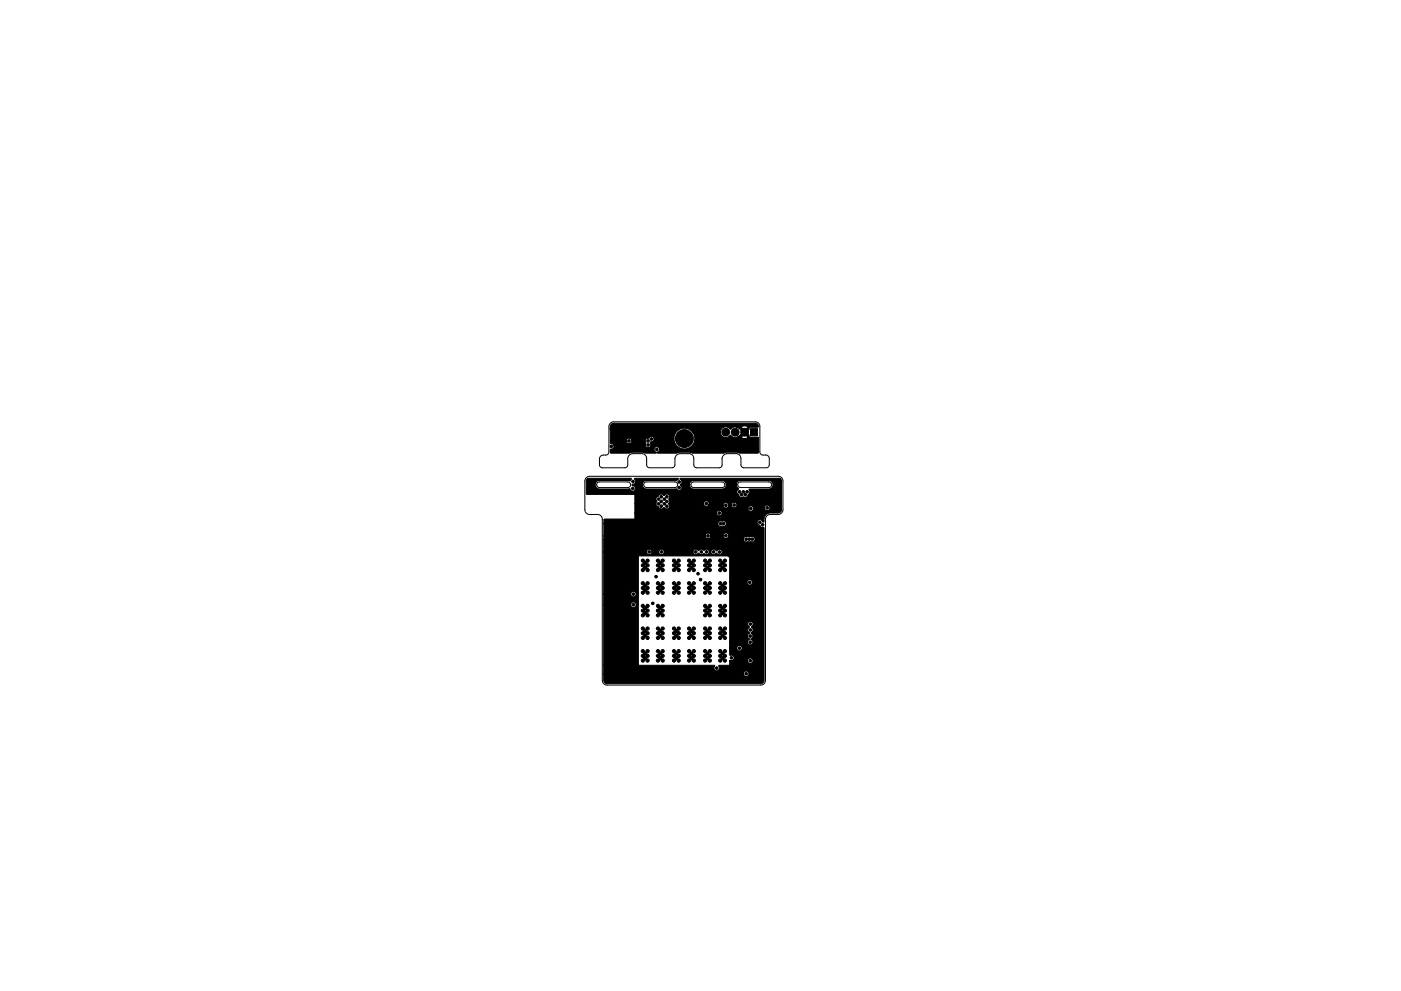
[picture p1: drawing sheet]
<svg xmlns="http://www.w3.org/2000/svg" width="297mm" height="210mm" viewBox="0 0 297 210" stroke-linecap="round" stroke-linejoin="round" font-family="sans-serif">
<path d="M129.4 89.8l.7-.3h30.2a.95 .95 0 0 1 .8 1v5.5l.4 .5h.8a.72 .72 0 0 1 .8 .7v1.6l-.2 .3-.4 .1h-5l-.4-.4v-1.6a1.02 1.02 0 0 0-.9-1h-2.1a1.14 1.14 0 0 0-1 1v1.6l-.2 .3-.4 .1h-5l-.4-.4v-1.6a1.03 1.03 0 0 0-.9-1h-2.1a1.14 1.14 0 0 0-1 1v1.6l-.2 .3-.4 .1h-5l-.4-.4v-1.6a1.02 1.02 0 0 0-.9-1h-2.1a1.14 1.14 0 0 0-1 1v1.6l-.2 .3-.4 .1h-5l-.4-.4v-1.6a.87 .87 0 0 1 .8-.7h.8l.4-.5v-5.6zM124.3 101.4l.7-.3h40a1 1 0 0 1 1 1v6.1a1.01 1.01 0 0 1-1 .9h-1.7a1 1 0 0 0-1 1v34.2a1 1 0 0 1-1 1h-32.6a1 1 0 0 1-1-1v-34.2a1 1 0 0 0-1-1h-1.7a1.01 1.01 0 0 1-1-.9v-6.1zM126.7 102.4l.4-.2h6l.4 .3 .2 .4-.2 .4-.3 .1h-6.1l-.6-.3zM136.7 102.4l.4-.2h6l.4 .3 .2 .4-.2 .4-.4 .1h-6l-.6-.3zM146.7 102.4l.4-.2h6l.4 .3 .2 .4-.2 .4-.4 .1h-6l-.6-.3zM156.6 102.4l.4-.2h6l.4 .3 .2 .4-.2 .4-.3 .1h-6.1l-.6-.3z" fill="none" stroke="#000" stroke-width=".21"/>
<g fill="#000" stroke="#000" stroke-width=".21">
<path d="M159.1 90.9h1.5v1.5h-1.5zM129.6 90l.5-.2h30.1a.54 .54 0 0 1 .5 .8l-1.6 .1-.9 1 .9 1 1.7 .1v3.2l-.1 .1h-3.9l-.6-.2h-2.1l-.7 .2h-6.6l-.6-.2h-2.1l-.7 .2h-3.9l-.1-.2a.59 .59 0 0 0 .3-.9 .59 .59 0 0 0-1 .1 .59 .59 0 0 0 .4 .9l-.1 .1h-2.2l-.6-.2h-2.1l-.7 .2h-3.9l-.1-.7a.82 .82 0 0 0 .7-1h6.7v.1a.62 .62 0 0 0 1 .4 .62 .62 0 0 0 .1-1l.2-.2a.57 .57 0 0 0 .6-.7h4.2l.2 .9 .7 .9 .7 .4h.9l1-.4 .7-.9 .2-1.1-.5-1.1h5.9l.1 .2a1.2 1.2 0 0 0 .9 .9 1.2 1.2 0 0 0 1.2-.5l.8 .5h1.4a1.29 1.29 0 0 0 1.5 0l-.7-.7-.8 .7h-1l.7-.4 .7-.7-.7-.7-.7-.4h1l.8 .7 .7-.7a1.24 1.24 0 0 0-1.5 0h-1a1.16 1.16 0 0 0-1.2 .5l-.3-.3a1.13 1.13 0 0 0-1.9 .9h-5.9l-.9-.7-1.1-.1-.8 .2-.5 .4-.4 .7-.2 .8h-4.2a.64 .64 0 0 0-.6-.4 .64 .64 0 0 0-.7 .4 .68 .68 0 0 0-.5 1.1l-.1 .3h-6.7l-.7-.4v-.5l3.4 .1a.58 .58 0 0 0 .8 .5 .58 .58 0 0 0 .1-1 .58 .58 0 0 0-.9 .3v.1h-3.4v-3zM124.5 101.6l9.3-.1 .1 .1-.4 .5-6.6-.1a.9 .9 0 0 0-.7 .8 .9 .9 0 0 0 .7 .9h6.4a.31 .31 0 0 1 .3 0 .31 .31 0 0 1 .2 .3 .6 .6 0 0 0 .9-.3 .6 .6 0 0 0-.7-.7v-.2a.69 .69 0 0 0 .6-.4 .69 .69 0 0 0 0-.7v-.2h9.1l.2 .1-.5 .4h-6.5a.9 .9 0 0 0-.7 .8 .9 .9 0 0 0 .7 .9h6.5a.64 .64 0 0 0 1 .2 .64 .64 0 0 0-.2-1.1l2 .1a.93 .93 0 0 0 .8 .8l6.1 .1a.91 .91 0 0 0 .9-.8v-.2h2.1l.5 1a.64 .64 0 0 0-.4 .6 .64 .64 0 0 0 .4 .6 .75 .75 0 0 0 1.1 .5 .71 .71 0 0 0 1-.6 .75 .75 0 0 0 .1-1.1h4.2a.9 .9 0 0 0 .9-.8 .9 .9 0 0 0-.5-1h-6.6a.91 .91 0 0 0-.7 .8h-2.1a.93 .93 0 0 0-.8-.8h-6.3a.91 .91 0 0 0-.7 .8h-2l.1-.1a.65 .65 0 0 0-.2-1.1l.2-.1h21.1l.3 .6v6.2l-.2 .3-.4 .2h-1.8a1.29 1.29 0 0 0-1.3 1.3v.6l-.2 .1a.62 .62 0 0 0-.9-.5 .62 .62 0 0 0-.2 1l.4 .1 .3 .5 .6 .1v32.4a.7 .7 0 0 1-.7 .6h-32.7a.7 .7 0 0 1-.6-.7v-1.4h29.6a.58 .58 0 0 0 .8 .6 .58 .58 0 0 0 .2-1 .58 .58 0 0 0-1 .3v.1h-29.6v-1.8h23.4l.2 .2a.61 .61 0 0 0 0 .9 .61 .61 0 0 0 .9-.1 .61 .61 0 0 0-.1-.9l2.3-.1v-.9h3.8a.58 .58 0 0 0 .8 .5 .58 .58 0 0 0 .1-1 .58 .58 0 0 0-.9 .3v.2l-3.7-.1a.62 .62 0 0 0 .9-.6 .62 .62 0 0 0-1-.5v-1.5h1.5a.58 .58 0 0 0 .8 .5 .58 .58 0 0 0 .1-.9 .58 .58 0 0 0-.9 .3v.1h-1.5v-1.3h3.8a.61 .61 0 0 0 .6 .6 .61 .61 0 0 0 .6-.5 .61 .61 0 0 0-.5-.7 .7 .7 0 0 0 .4-.6 .7 .7 0 0 0-.4-.7l.1-.1a.63 .63 0 0 0 .4-.6 .63 .63 0 0 0-.4-.6 .59 .59 0 0 0 .4-.8 .59 .59 0 0 0-.8-.3 .59 .59 0 0 0-.2 .9l.2 .2a.7 .7 0 0 0-.4 .7 .7 .7 0 0 0 .4 .6v.1a.63 .63 0 0 0-.4 .6 .63 .63 0 0 0 .4 .6l-.4 .6h-3.8v-12.7h3.7v.2a.58 .58 0 0 0 .9 .3 .58 .58 0 0 0-.1-1 .58 .58 0 0 0-.8 .5h-3.7v-5.6h-19.4v23.2h-7.3v-12.8h5.7a.58 .58 0 0 0 .8 .5 .58 .58 0 0 0 .2-.9 .58 .58 0 0 0-1 .2v.2h-5.7v-2.3h5.7a.58 .58 0 0 0 .8 .6 .58 .58 0 0 0 .2-1 .58 .58 0 0 0-1 .3v.1h-5.7v-8.9h9.1a.58 .58 0 0 0 .5 .6 .58 .58 0 0 0 .6-.6h1.5v.1a.58 .58 0 0 0 .6 .5 .58 .58 0 0 0 .5-.6h6.1v.1a.67 .67 0 0 0 .6 .5 .67 .67 0 0 0 .6-.4l.2 .2a.7 .7 0 0 0 1-.1 .6 .6 0 0 0 .6 .3 .6 .6 0 0 0 .5-.6h.3v.1a.58 .58 0 0 0 .5 .5 .58 .58 0 0 0 .6-.3h.2a.58 .58 0 0 0 .9 .2 .58 .58 0 0 0 0-.9 .58 .58 0 0 0-.9 .1v.1a.68 .68 0 0 0-.7-.4 .68 .68 0 0 0-.6 .6h-.3v-.2a.65 .65 0 0 0-1.2-.1 .7 .7 0 0 0-1.1 .1 .61 .61 0 0 0-.7-.4 .61 .61 0 0 0-.5 .6h-6.1v-.2a.58 .58 0 0 0-.6-.4 .58 .58 0 0 0-.5 .6h-1.5v-.2a.58 .58 0 0 0-.6-.4 .58 .58 0 0 0-.5 .6h-9.1v-2.7h29.6a.84 .84 0 0 0 1.1 .6l.4-.1a.61 .61 0 0 0 1-.5 .61 .61 0 0 0-1-.5h-.6a.58 .58 0 0 0-.9 .5h-29.6v-.7h21.5v.1a.58 .58 0 0 0 .7 .5 .58 .58 0 0 0 .5-.7h2.6v.2a.58 .58 0 0 0 1 .3 .58 .58 0 0 0-.2-1 .58 .58 0 0 0-.8 .5l-2.6-.1a.58 .58 0 0 0-.7-.4 .58 .58 0 0 0-.5 .6h-21.5v-2.6h24.2v.1a.9 .9 0 0 0 1.1 .5 .6 .6 0 0 0 .7-.8 .6 .6 0 0 0-.9-.3 .58 .58 0 0 0-.9 .5h-24.2v-.9l.2-.1h6.4v-1.3h17.3a.58 .58 0 0 0 .8 .6 .58 .58 0 0 0 .2-1 .58 .58 0 0 0-1 .3v.1h-17.3v-1.9h4.5l.1 .4 .3 .2a.72 .72 0 0 0 .6 .5 .72 .72 0 0 0 .7-.4l.6 .4 17.2-.1v.1a.58 .58 0 0 0 .7 .5 .58 .58 0 0 0 .4-.8h2.4v.2a.58 .58 0 0 0 .9 .3 .58 .58 0 0 0-.1-1 .58 .58 0 0 0-.8 .5h-2.4l-.2-.3-.3-.1-.4 .2-.2 .4h-16.9a.73 .73 0 0 0 .1-1.1h7.4v.2a.58 .58 0 0 0 .4 .4 .58 .58 0 0 0 .6-.2h3.1v.1a.58 .58 0 0 0 .7 .5 .58 .58 0 0 0 .5-.7h.6v.2a.58 .58 0 0 0 .9 .3 .58 .58 0 0 0-.1-1 .58 .58 0 0 0-.8 .5l-.6-.1a.58 .58 0 0 0-.7-.4 .58 .58 0 0 0-.5 .6l-3-.1a.58 .58 0 0 0-.4-.8 .58 .58 0 0 0-.7 .5h-7.4a.75 .75 0 0 0 0-.9 .62 .62 0 0 0-.1-1 .62 .62 0 0 0-.9 .3 .71 .71 0 0 0-.7-.4 .71 .71 0 0 0-.6 .5 .78 .78 0 0 0-.3 1.2l-.1 .4h-4.5v-2h-10.2l-.1-2.8z"/>
<circle cx="129.6" cy="94.7" r=".27"/>
<circle cx="129.6" cy="91" r=".27"/>
<circle cx="133.3" cy="93.5" r=".28"/>
<circle cx="136.6" cy="95.3" r=".27"/>
<circle cx="137.4" cy="92.6" r=".27"/>
<circle cx="137.4" cy="95.3" r=".27"/>
<circle cx="137.4" cy="94.4" r=".27"/>
<circle cx="137.4" cy="93.5" r=".28"/>
<circle cx="138.1" cy="93.1" r=".28"/>
<circle cx="138.2" cy="95.3" r=".27"/>
<circle cx="139.3" cy="95.3" r=".27"/>
<circle cx="142.3" cy="93" r=".27"/>
<circle cx="142.3" cy="92.2" r=".27"/>
<circle cx="142.3" cy="91.4" r=".28"/>
<circle cx="145.1" cy="93" r="1.9"/>
<circle cx="153.9" cy="91.7" r=".82"/>
<circle cx="155.9" cy="91.7" r=".82"/>
<circle cx="157.9" cy="91.7" r=".82"/>
<circle cx="128.6" cy="115.9" r=".27"/>
<circle cx="128.6" cy="115.2" r=".27"/>
<circle cx="129.3" cy="115.9" r=".28"/>
<circle cx="130" cy="113.8" r=".27"/>
<circle cx="130.6" cy="114.3" r=".27"/>
<circle cx="131" cy="114.8" r=".27"/>
<circle cx="131.1" cy="118.6" r=".27"/>
<circle cx="131.1" cy="113.7" r=".27"/>
<circle cx="131.1" cy="119.4" r=".27"/>
<circle cx="131.2" cy="117.9" r=".28"/>
<circle cx="131.9" cy="118.6" r=".27"/>
<circle cx="131.9" cy="119.4" r=".27"/>
<circle cx="133" cy="111.6" r=".27"/>
<circle cx="133" cy="112.4" r=".27"/>
<circle cx="133" cy="110.9" r=".28"/>
<circle cx="133.6" cy="117.3" r=".27"/>
<circle cx="133.6" cy="111.3" r=".27"/>
<circle cx="133.6" cy="112.8" r=".27"/>
<circle cx="133.6" cy="112" r=".27"/>
<circle cx="133.6" cy="110.5" r=".27"/>
<circle cx="134.1" cy="119.4" r=".27"/>
<circle cx="134.1" cy="118.6" r=".27"/>
<circle cx="134.1" cy="112.4" r=".27"/>
<circle cx="134.1" cy="111.6" r=".27"/>
<circle cx="134.1" cy="117.9" r=".28"/>
<circle cx="134.1" cy="110.9" r=".28"/>
<circle cx="134.2" cy="103.6" r=".27"/>
<circle cx="134.2" cy="102.1" r=".28"/>
<circle cx="134.8" cy="119" r=".27"/>
<circle cx="134.8" cy="119.8" r=".27"/>
<circle cx="136" cy="102.1" r=".27"/>
<circle cx="136" cy="103.6" r=".27"/>
<circle cx="136.3" cy="119.9" r=".34"/>
<circle cx="136.3" cy="118.9" r=".34"/>
<circle cx="136.5" cy="106.8" r=".27"/>
<circle cx="136.8" cy="119.4" r=".34"/>
<circle cx="136.8" cy="106.2" r=".28"/>
<circle cx="137.1" cy="106.8" r=".27"/>
<circle cx="137.3" cy="119.9" r=".34"/>
<circle cx="137.3" cy="118.9" r=".34"/>
<circle cx="137.6" cy="117.1" r=".27"/>
<circle cx="139.5" cy="118.9" r=".34"/>
<circle cx="139.5" cy="119.9" r=".34"/>
<circle cx="139.6" cy="105.9" r=".28"/>
<circle cx="139.6" cy="106.9" r=".28"/>
<circle cx="140" cy="119.4" r=".34"/>
<circle cx="140.2" cy="106.4" r=".27"/>
<circle cx="140.2" cy="107.4" r=".27"/>
<circle cx="140.2" cy="105.4" r=".27"/>
<circle cx="140.3" cy="117.1" r=".27"/>
<circle cx="140.5" cy="118.9" r=".34"/>
<circle cx="140.5" cy="119.9" r=".34"/>
<circle cx="140.9" cy="105.9" r=".28"/>
<circle cx="140.9" cy="106.9" r=".28"/>
<circle cx="141.2" cy="113.2" r=".28"/>
<circle cx="141.4" cy="107.4" r=".27"/>
<circle cx="141.4" cy="106.4" r=".27"/>
<circle cx="141.4" cy="105.4" r=".27"/>
<circle cx="141.8" cy="113.2" r=".28"/>
<circle cx="141.8" cy="111.7" r=".27"/>
<circle cx="141.8" cy="111" r=".27"/>
<circle cx="141.9" cy="110.2" r=".28"/>
<circle cx="141.9" cy="112.5" r=".28"/>
<circle cx="141.9" cy="109.5" r=".28"/>
<circle cx="142.3" cy="110.6" r=".27"/>
<circle cx="142.3" cy="111.4" r=".27"/>
<circle cx="142.3" cy="112.1" r=".27"/>
<circle cx="142.3" cy="112.9" r=".28"/>
<circle cx="142.3" cy="109.9" r=".28"/>
<circle cx="142.3" cy="109.1" r=".28"/>
<circle cx="142.9" cy="118.9" r=".34"/>
<circle cx="142.9" cy="119.9" r=".34"/>
<circle cx="143.4" cy="119.4" r=".34"/>
<circle cx="143.9" cy="118.9" r=".34"/>
<circle cx="143.9" cy="119.9" r=".34"/>
<circle cx="144" cy="103.4" r=".27"/>
<circle cx="144" cy="102.2" r=".28"/>
<circle cx="146.1" cy="118.9" r=".34"/>
<circle cx="146.1" cy="119.9" r=".34"/>
<circle cx="146.2" cy="104.5" r=".28"/>
<circle cx="146.3" cy="112.2" r=".28"/>
<circle cx="146.6" cy="119.4" r=".34"/>
<circle cx="146.7" cy="105.1" r=".27"/>
<circle cx="146.9" cy="111.2" r=".28"/>
<circle cx="147.1" cy="118.9" r=".34"/>
<circle cx="147.1" cy="119.9" r=".34"/>
<circle cx="147.2" cy="107.4" r=".27"/>
<circle cx="147.2" cy="106.6" r=".27"/>
<circle cx="147.2" cy="104.5" r=".28"/>
<circle cx="147.2" cy="105.9" r=".28"/>
<circle cx="147.3" cy="110.7" r=".27"/>
<circle cx="147.4" cy="113.6" r=".27"/>
<circle cx="147.5" cy="117.1" r=".27"/>
<circle cx="147.7" cy="111.2" r=".28"/>
<circle cx="147.7" cy="105.1" r=".27"/>
<circle cx="147.8" cy="107" r=".27"/>
<circle cx="147.8" cy="106.3" r=".27"/>
<circle cx="148.2" cy="104.5" r=".28"/>
<circle cx="148.7" cy="117.1" r=".27"/>
<circle cx="149.2" cy="104.5" r=".28"/>
<circle cx="149.5" cy="119.9" r=".34"/>
<circle cx="149.5" cy="118.9" r=".34"/>
<circle cx="149.7" cy="105.1" r=".27"/>
<circle cx="149.7" cy="106.8" r=".28"/>
<circle cx="149.8" cy="117.1" r=".27"/>
<circle cx="150" cy="119.4" r=".34"/>
<circle cx="150" cy="111.9" r=".27"/>
<circle cx="150" cy="111.2" r=".28"/>
<circle cx="150.1" cy="113.7" r=".27"/>
<circle cx="150.2" cy="104.5" r=".28"/>
<circle cx="150.5" cy="119.9" r=".34"/>
<circle cx="150.5" cy="118.9" r=".34"/>
<circle cx="150.7" cy="105.1" r=".27"/>
<circle cx="151.2" cy="104.5" r=".28"/>
<circle cx="151.3" cy="117.1" r=".27"/>
<circle cx="151.7" cy="105.1" r=".27"/>
<circle cx="152.2" cy="104.5" r=".28"/>
<circle cx="152.5" cy="108.8" r=".28"/>
<circle cx="152.5" cy="117.1" r=".28"/>
<circle cx="152.7" cy="105.1" r=".28"/>
<circle cx="152.7" cy="118.9" r=".34"/>
<circle cx="152.7" cy="119.9" r=".34"/>
<circle cx="152.8" cy="111.1" r=".27"/>
<circle cx="153.2" cy="119.4" r=".34"/>
<circle cx="153.2" cy="104.5" r=".28"/>
<circle cx="153.4" cy="111.1" r=".27"/>
<circle cx="153.7" cy="105.1" r=".28"/>
<circle cx="153.7" cy="118.9" r=".34"/>
<circle cx="153.7" cy="119.9" r=".34"/>
<circle cx="153.9" cy="113.6" r=".27"/>
<circle cx="153.9" cy="107.2" r=".28"/>
<circle cx="154" cy="117.5" r=".27"/>
<circle cx="154.2" cy="104.5" r=".28"/>
<circle cx="154.3" cy="102.7" r=".28"/>
<circle cx="154.3" cy="103.7" r=".28"/>
<circle cx="154.6" cy="117.1" r=".27"/>
<circle cx="154.6" cy="117.8" r=".28"/>
<circle cx="154.9" cy="102.2" r=".27"/>
<circle cx="154.9" cy="103.2" r=".27"/>
<circle cx="154.9" cy="104.2" r=".27"/>
<circle cx="155.7" cy="107.1" r=".27"/>
<circle cx="156.2" cy="112.7" r=".27"/>
<circle cx="156.6" cy="112.2" r=".27"/>
<circle cx="156.8" cy="104.3" r=".27"/>
<circle cx="157" cy="112.7" r=".27"/>
<circle cx="157" cy="111.6" r=".27"/>
<circle cx="157.2" cy="104.9" r=".27"/>
<circle cx="157.4" cy="112.2" r=".27"/>
<circle cx="157.6" cy="104.3" r=".27"/>
<circle cx="157.7" cy="112.7" r=".27"/>
<circle cx="157.7" cy="111.6" r=".27"/>
<circle cx="158" cy="104.9" r=".27"/>
<circle cx="158" cy="117.1" r=".27"/>
<circle cx="158.1" cy="112.2" r=".27"/>
<circle cx="158.2" cy="114.4" r=".27"/>
<circle cx="158.4" cy="116.5" r=".27"/>
<circle cx="158.4" cy="104.3" r=".27"/>
<circle cx="158.5" cy="112.7" r=".27"/>
<circle cx="158.7" cy="117.1" r=".28"/>
<circle cx="158.8" cy="114.4" r=".27"/>
<circle cx="159.2" cy="107.9" r=".27"/>
<circle cx="159.4" cy="105.3" r=".27"/>
<circle cx="159.5" cy="114.4" r=".27"/>
<circle cx="160.1" cy="105.3" r=".27"/>
<circle cx="160.8" cy="105.3" r=".27"/>
<circle cx="160.8" cy="115.8" r=".27"/>
<circle cx="161.1" cy="110.8" r=".28"/>
<circle cx="161.5" cy="115.1" r=".27"/>
<circle cx="161.5" cy="115.8" r=".27"/>
<circle cx="161.6" cy="105.3" r=".27"/>
<circle cx="161.7" cy="111.3" r=".27"/>
<circle cx="162.4" cy="105.3" r=".27"/>
<circle cx="162.7" cy="107.7" r=".27"/>
<circle cx="163.1" cy="105.3" r=".27"/>
<circle cx="131.1" cy="126.1" r=".27"/>
<circle cx="131.1" cy="130" r=".27"/>
<circle cx="131.1" cy="137.7" r=".27"/>
<circle cx="131.1" cy="125.4" r=".27"/>
<circle cx="131.1" cy="130.8" r=".27"/>
<circle cx="131.1" cy="132.4" r=".27"/>
<circle cx="131.1" cy="135.4" r=".27"/>
<circle cx="131.1" cy="133.1" r=".27"/>
<circle cx="131.1" cy="138.5" r=".27"/>
<circle cx="131.1" cy="134.7" r=".27"/>
<circle cx="131.1" cy="127.7" r=".27"/>
<circle cx="131.1" cy="128.4" r=".27"/>
<circle cx="131.1" cy="124.6" r=".27"/>
<circle cx="131.1" cy="136.2" r=".28"/>
<circle cx="131.1" cy="133.9" r=".28"/>
<circle cx="131.1" cy="129.2" r=".28"/>
<circle cx="131.1" cy="139.3" r=".28"/>
<circle cx="131.1" cy="126.9" r=".28"/>
<circle cx="131.1" cy="131.6" r=".28"/>
<circle cx="131.1" cy="137" r=".28"/>
<circle cx="131.1" cy="122.4" r=".27"/>
<circle cx="131.1" cy="120.1" r=".27"/>
<circle cx="131.1" cy="121.6" r=".27"/>
<circle cx="131.2" cy="120.9" r=".28"/>
<circle cx="131.8" cy="131.2" r=".27"/>
<circle cx="131.8" cy="125.4" r=".27"/>
<circle cx="131.8" cy="129.7" r=".27"/>
<circle cx="131.8" cy="130.4" r=".27"/>
<circle cx="131.8" cy="124.6" r=".27"/>
<circle cx="131.9" cy="120.1" r=".27"/>
<circle cx="131.9" cy="121.6" r=".27"/>
<circle cx="131.9" cy="120.9" r=".27"/>
<circle cx="132.4" cy="124.1" r=".27"/>
<circle cx="132.6" cy="124.8" r=".27"/>
<circle cx="133" cy="123.5" r=".28"/>
<circle cx="133.2" cy="124.3" r=".28"/>
<circle cx="133.6" cy="123" r=".27"/>
<circle cx="133.7" cy="123.7" r=".27"/>
<circle cx="134.1" cy="122.4" r=".27"/>
<circle cx="134.1" cy="121.6" r=".27"/>
<circle cx="134.1" cy="120.1" r=".27"/>
<circle cx="134.1" cy="120.9" r=".28"/>
<circle cx="134.3" cy="123.1" r=".27"/>
<circle cx="134.3" cy="126" r=".28"/>
<circle cx="134.3" cy="128.3" r=".28"/>
<circle cx="134.8" cy="122" r=".27"/>
<circle cx="134.8" cy="121.3" r=".27"/>
<circle cx="134.8" cy="120.5" r=".28"/>
<circle cx="136.3" cy="120.9" r=".34"/>
<circle cx="136.3" cy="133.3" r=".34"/>
<circle cx="136.3" cy="128.5" r=".34"/>
<circle cx="136.3" cy="135.3" r=".34"/>
<circle cx="136.3" cy="129.5" r=".34"/>
<circle cx="136.3" cy="130.5" r=".34"/>
<circle cx="136.3" cy="134.3" r=".34"/>
<circle cx="136.3" cy="139.1" r=".34"/>
<circle cx="136.3" cy="138.1" r=".34"/>
<circle cx="136.3" cy="124.7" r=".34"/>
<circle cx="136.3" cy="125.7" r=".34"/>
<circle cx="136.3" cy="123.7" r=".34"/>
<circle cx="136.8" cy="125.2" r=".34"/>
<circle cx="136.8" cy="139.6" r=".34"/>
<circle cx="136.8" cy="124.2" r=".34"/>
<circle cx="136.8" cy="120.4" r=".34"/>
<circle cx="136.8" cy="134.8" r=".34"/>
<circle cx="136.8" cy="133.8" r=".34"/>
<circle cx="136.8" cy="138.6" r=".34"/>
<circle cx="136.8" cy="129" r=".34"/>
<circle cx="136.8" cy="130" r=".34"/>
<circle cx="137.3" cy="120.9" r=".34"/>
<circle cx="137.3" cy="128.5" r=".34"/>
<circle cx="137.3" cy="133.3" r=".34"/>
<circle cx="137.3" cy="135.3" r=".34"/>
<circle cx="137.3" cy="129.5" r=".34"/>
<circle cx="137.3" cy="134.3" r=".34"/>
<circle cx="137.3" cy="130.5" r=".34"/>
<circle cx="137.3" cy="139.1" r=".34"/>
<circle cx="137.3" cy="138.1" r=".34"/>
<circle cx="137.3" cy="124.7" r=".34"/>
<circle cx="137.3" cy="123.7" r=".34"/>
<circle cx="137.3" cy="125.7" r=".34"/>
<circle cx="138.4" cy="128" r=".27"/>
<circle cx="139.1" cy="122.3" r=".27"/>
<circle cx="139.5" cy="120.9" r=".34"/>
<circle cx="139.5" cy="133.3" r=".34"/>
<circle cx="139.5" cy="135.3" r=".34"/>
<circle cx="139.5" cy="129.5" r=".34"/>
<circle cx="139.5" cy="128.5" r=".34"/>
<circle cx="139.5" cy="134.3" r=".34"/>
<circle cx="139.5" cy="130.5" r=".34"/>
<circle cx="139.5" cy="139.1" r=".34"/>
<circle cx="139.5" cy="138.1" r=".34"/>
<circle cx="139.5" cy="125.7" r=".34"/>
<circle cx="139.5" cy="124.7" r=".34"/>
<circle cx="139.5" cy="123.7" r=".34"/>
<circle cx="140" cy="125.2" r=".34"/>
<circle cx="140" cy="124.2" r=".34"/>
<circle cx="140" cy="139.6" r=".34"/>
<circle cx="140" cy="120.4" r=".34"/>
<circle cx="140" cy="133.8" r=".34"/>
<circle cx="140" cy="138.6" r=".34"/>
<circle cx="140" cy="134.8" r=".34"/>
<circle cx="140" cy="129" r=".34"/>
<circle cx="140" cy="130" r=".34"/>
<circle cx="140.5" cy="120.9" r=".34"/>
<circle cx="140.5" cy="129.5" r=".34"/>
<circle cx="140.5" cy="135.3" r=".34"/>
<circle cx="140.5" cy="128.5" r=".34"/>
<circle cx="140.5" cy="133.3" r=".34"/>
<circle cx="140.5" cy="134.3" r=".34"/>
<circle cx="140.5" cy="130.5" r=".34"/>
<circle cx="140.5" cy="139.1" r=".34"/>
<circle cx="140.5" cy="138.1" r=".34"/>
<circle cx="140.5" cy="123.7" r=".34"/>
<circle cx="140.5" cy="125.7" r=".34"/>
<circle cx="140.5" cy="124.7" r=".34"/>
<circle cx="142.9" cy="120.9" r=".34"/>
<circle cx="142.9" cy="135.3" r=".34"/>
<circle cx="142.9" cy="133.3" r=".34"/>
<circle cx="142.9" cy="134.3" r=".34"/>
<circle cx="142.9" cy="138.1" r=".34"/>
<circle cx="142.9" cy="139.1" r=".34"/>
<circle cx="142.9" cy="123.7" r=".34"/>
<circle cx="142.9" cy="124.7" r=".34"/>
<circle cx="142.9" cy="125.7" r=".34"/>
<circle cx="143.4" cy="139.6" r=".34"/>
<circle cx="143.4" cy="124.2" r=".34"/>
<circle cx="143.4" cy="125.2" r=".34"/>
<circle cx="143.4" cy="120.4" r=".34"/>
<circle cx="143.4" cy="138.6" r=".34"/>
<circle cx="143.4" cy="133.8" r=".34"/>
<circle cx="143.4" cy="134.8" r=".34"/>
<circle cx="143.9" cy="120.9" r=".34"/>
<circle cx="143.9" cy="135.3" r=".34"/>
<circle cx="143.9" cy="133.3" r=".34"/>
<circle cx="143.9" cy="134.3" r=".34"/>
<circle cx="143.9" cy="139.1" r=".34"/>
<circle cx="143.9" cy="138.1" r=".34"/>
<circle cx="143.9" cy="125.7" r=".34"/>
<circle cx="143.9" cy="124.7" r=".34"/>
<circle cx="143.9" cy="123.7" r=".34"/>
<circle cx="146.1" cy="120.9" r=".34"/>
<circle cx="146.1" cy="135.3" r=".34"/>
<circle cx="146.1" cy="133.3" r=".34"/>
<circle cx="146.1" cy="134.3" r=".34"/>
<circle cx="146.1" cy="139.1" r=".34"/>
<circle cx="146.1" cy="138.1" r=".34"/>
<circle cx="146.1" cy="125.7" r=".34"/>
<circle cx="146.1" cy="124.7" r=".34"/>
<circle cx="146.1" cy="123.7" r=".34"/>
<circle cx="146.6" cy="124.2" r=".34"/>
<circle cx="146.6" cy="139.6" r=".34"/>
<circle cx="146.6" cy="125.2" r=".34"/>
<circle cx="146.6" cy="120.4" r=".34"/>
<circle cx="146.6" cy="138.6" r=".34"/>
<circle cx="146.6" cy="134.8" r=".34"/>
<circle cx="146.6" cy="133.8" r=".34"/>
<circle cx="147.1" cy="120.9" r=".34"/>
<circle cx="147.1" cy="133.3" r=".34"/>
<circle cx="147.1" cy="135.3" r=".34"/>
<circle cx="147.1" cy="134.3" r=".34"/>
<circle cx="147.1" cy="139.1" r=".34"/>
<circle cx="147.1" cy="138.1" r=".34"/>
<circle cx="147.1" cy="125.7" r=".34"/>
<circle cx="147.1" cy="124.7" r=".34"/>
<circle cx="147.1" cy="123.7" r=".34"/>
<circle cx="148" cy="121.7" r=".28"/>
<circle cx="148.5" cy="123" r=".27"/>
<circle cx="149.5" cy="120.9" r=".34"/>
<circle cx="149.5" cy="129.5" r=".34"/>
<circle cx="149.5" cy="135.3" r=".34"/>
<circle cx="149.5" cy="128.5" r=".34"/>
<circle cx="149.5" cy="133.3" r=".34"/>
<circle cx="149.5" cy="134.3" r=".34"/>
<circle cx="149.5" cy="130.5" r=".34"/>
<circle cx="149.5" cy="139.1" r=".34"/>
<circle cx="149.5" cy="138.1" r=".34"/>
<circle cx="149.5" cy="123.7" r=".34"/>
<circle cx="149.5" cy="125.7" r=".34"/>
<circle cx="149.5" cy="124.7" r=".34"/>
<circle cx="150" cy="124.2" r=".34"/>
<circle cx="150" cy="139.6" r=".34"/>
<circle cx="150" cy="125.2" r=".34"/>
<circle cx="150" cy="120.4" r=".34"/>
<circle cx="150" cy="138.6" r=".34"/>
<circle cx="150" cy="134.8" r=".34"/>
<circle cx="150" cy="133.8" r=".34"/>
<circle cx="150" cy="130" r=".34"/>
<circle cx="150" cy="129" r=".34"/>
<circle cx="150.5" cy="120.9" r=".34"/>
<circle cx="150.5" cy="135.3" r=".34"/>
<circle cx="150.5" cy="129.5" r=".34"/>
<circle cx="150.5" cy="133.3" r=".34"/>
<circle cx="150.5" cy="128.5" r=".34"/>
<circle cx="150.5" cy="134.3" r=".34"/>
<circle cx="150.5" cy="130.5" r=".34"/>
<circle cx="150.5" cy="139.1" r=".34"/>
<circle cx="150.5" cy="138.1" r=".34"/>
<circle cx="150.5" cy="123.7" r=".34"/>
<circle cx="150.5" cy="125.7" r=".34"/>
<circle cx="150.5" cy="124.7" r=".34"/>
<circle cx="152.7" cy="120.9" r=".34"/>
<circle cx="152.7" cy="133.3" r=".34"/>
<circle cx="152.7" cy="135.3" r=".34"/>
<circle cx="152.7" cy="128.5" r=".34"/>
<circle cx="152.7" cy="129.5" r=".34"/>
<circle cx="152.7" cy="130.5" r=".34"/>
<circle cx="152.7" cy="134.3" r=".34"/>
<circle cx="152.7" cy="139.1" r=".34"/>
<circle cx="152.7" cy="138.1" r=".34"/>
<circle cx="152.7" cy="125.7" r=".34"/>
<circle cx="152.7" cy="123.7" r=".34"/>
<circle cx="152.7" cy="124.7" r=".34"/>
<circle cx="153.2" cy="125.2" r=".34"/>
<circle cx="153.2" cy="124.2" r=".34"/>
<circle cx="153.2" cy="139.6" r=".34"/>
<circle cx="153.2" cy="120.4" r=".34"/>
<circle cx="153.2" cy="133.8" r=".34"/>
<circle cx="153.2" cy="138.6" r=".34"/>
<circle cx="153.2" cy="134.8" r=".34"/>
<circle cx="153.2" cy="130" r=".34"/>
<circle cx="153.2" cy="129" r=".34"/>
<circle cx="153.7" cy="120.9" r=".34"/>
<circle cx="153.7" cy="135.3" r=".34"/>
<circle cx="153.7" cy="133.3" r=".34"/>
<circle cx="153.7" cy="128.5" r=".34"/>
<circle cx="153.7" cy="129.5" r=".34"/>
<circle cx="153.7" cy="134.3" r=".34"/>
<circle cx="153.7" cy="130.5" r=".34"/>
<circle cx="153.7" cy="138.1" r=".34"/>
<circle cx="153.7" cy="139.1" r=".34"/>
<circle cx="153.7" cy="125.7" r=".34"/>
<circle cx="153.7" cy="124.7" r=".34"/>
<circle cx="153.7" cy="123.7" r=".34"/>
<circle cx="155.1" cy="139.6" r=".27"/>
<circle cx="156.8" cy="137.5" r=".27"/>
<circle cx="159" cy="123.5" r=".27"/>
<circle cx="159" cy="136.2" r=".28"/>
<circle cx="159" cy="134.9" r=".28"/>
<circle cx="159.1" cy="130" r=".27"/>
<circle cx="159.1" cy="130.8" r=".27"/>
<circle cx="159.1" cy="132.4" r=".27"/>
<circle cx="159.1" cy="131.6" r=".28"/>
<circle cx="159.1" cy="128.5" r=".28"/>
<circle cx="159.1" cy="133.6" r=".28"/>
<circle cx="159.1" cy="129.3" r=".28"/>
<circle cx="128.6" cy="144.5" r=".27"/>
<circle cx="128.6" cy="143.1" r=".27"/>
<circle cx="128.6" cy="143.8" r=".27"/>
<circle cx="129.3" cy="144.5" r=".28"/>
<circle cx="129.3" cy="143.1" r=".28"/>
<circle cx="129.3" cy="143.8" r=".28"/>
<circle cx="130" cy="144.5" r=".27"/>
<circle cx="130.7" cy="144.5" r=".27"/>
<circle cx="131.1" cy="140.1" r=".27"/>
<circle cx="131.1" cy="140.8" r=".27"/>
<circle cx="131.4" cy="144.5" r=".27"/>
<circle cx="131.7" cy="141.2" r=".28"/>
<circle cx="132" cy="141.9" r=".28"/>
<circle cx="132.5" cy="141.2" r=".28"/>
<circle cx="132.8" cy="141.9" r=".28"/>
<circle cx="133.2" cy="141.2" r=".28"/>
<circle cx="133.7" cy="141.8" r=".27"/>
<circle cx="134.4" cy="141.8" r=".27"/>
<circle cx="135.2" cy="141.8" r=".27"/>
<circle cx="136" cy="141.8" r=".27"/>
<circle cx="136.3" cy="140.1" r=".34"/>
<circle cx="136.7" cy="141.8" r=".27"/>
<circle cx="137.3" cy="140.1" r=".34"/>
<circle cx="137.6" cy="141.8" r=".27"/>
<circle cx="138.3" cy="141.8" r=".27"/>
<circle cx="139" cy="141.8" r=".27"/>
<circle cx="139.5" cy="140.1" r=".34"/>
<circle cx="139.7" cy="141.8" r=".27"/>
<circle cx="140.5" cy="141.8" r=".27"/>
<circle cx="140.5" cy="140.1" r=".34"/>
<circle cx="141.3" cy="141.8" r=".27"/>
<circle cx="142" cy="141.8" r=".27"/>
<circle cx="142.8" cy="141.8" r=".27"/>
<circle cx="142.9" cy="140.1" r=".34"/>
<circle cx="143.6" cy="141.8" r=".27"/>
<circle cx="143.9" cy="140.1" r=".34"/>
<circle cx="144.3" cy="141.8" r=".27"/>
<circle cx="145" cy="141.8" r=".27"/>
<circle cx="145.8" cy="141.8" r=".27"/>
<circle cx="146.1" cy="140.1" r=".34"/>
<circle cx="146.6" cy="141.8" r=".27"/>
<circle cx="147.1" cy="140.1" r=".34"/>
<circle cx="147.3" cy="141.8" r=".28"/>
<circle cx="148.1" cy="141.8" r=".27"/>
<circle cx="148.9" cy="141.8" r=".27"/>
<circle cx="149.5" cy="140.1" r=".34"/>
<circle cx="149.6" cy="141.8" r=".27"/>
<circle cx="150.3" cy="141.8" r=".28"/>
<circle cx="150.5" cy="140.1" r=".34"/>
<circle cx="152" cy="141.7" r=".27"/>
<circle cx="152.7" cy="140.1" r=".34"/>
<circle cx="153.1" cy="141.8" r=".27"/>
<circle cx="153.7" cy="140.1" r=".34"/>
<circle cx="153.8" cy="141.8" r=".27"/>
<circle cx="154.5" cy="141.8" r=".27"/>
<circle cx="155.2" cy="141.8" r=".27"/>
<circle cx="158.2" cy="142.9" r=".28"/>
<circle cx="158.7" cy="144.5" r=".27"/>
<circle cx="159.1" cy="140.2" r=".28"/>
<circle cx="159.4" cy="144.5" r=".27"/>
<circle cx="160" cy="144.5" r=".28"/>
<circle cx="160.7" cy="143.1" r=".27"/>
<circle cx="160.7" cy="144.5" r=".27"/>
<circle cx="160.7" cy="143.8" r=".27"/>
<circle cx="161.4" cy="144.5" r=".27"/>
<circle cx="161.4" cy="143.8" r=".28"/>
<circle cx="161.4" cy="143.1" r=".28"/>
</g>
</svg>
